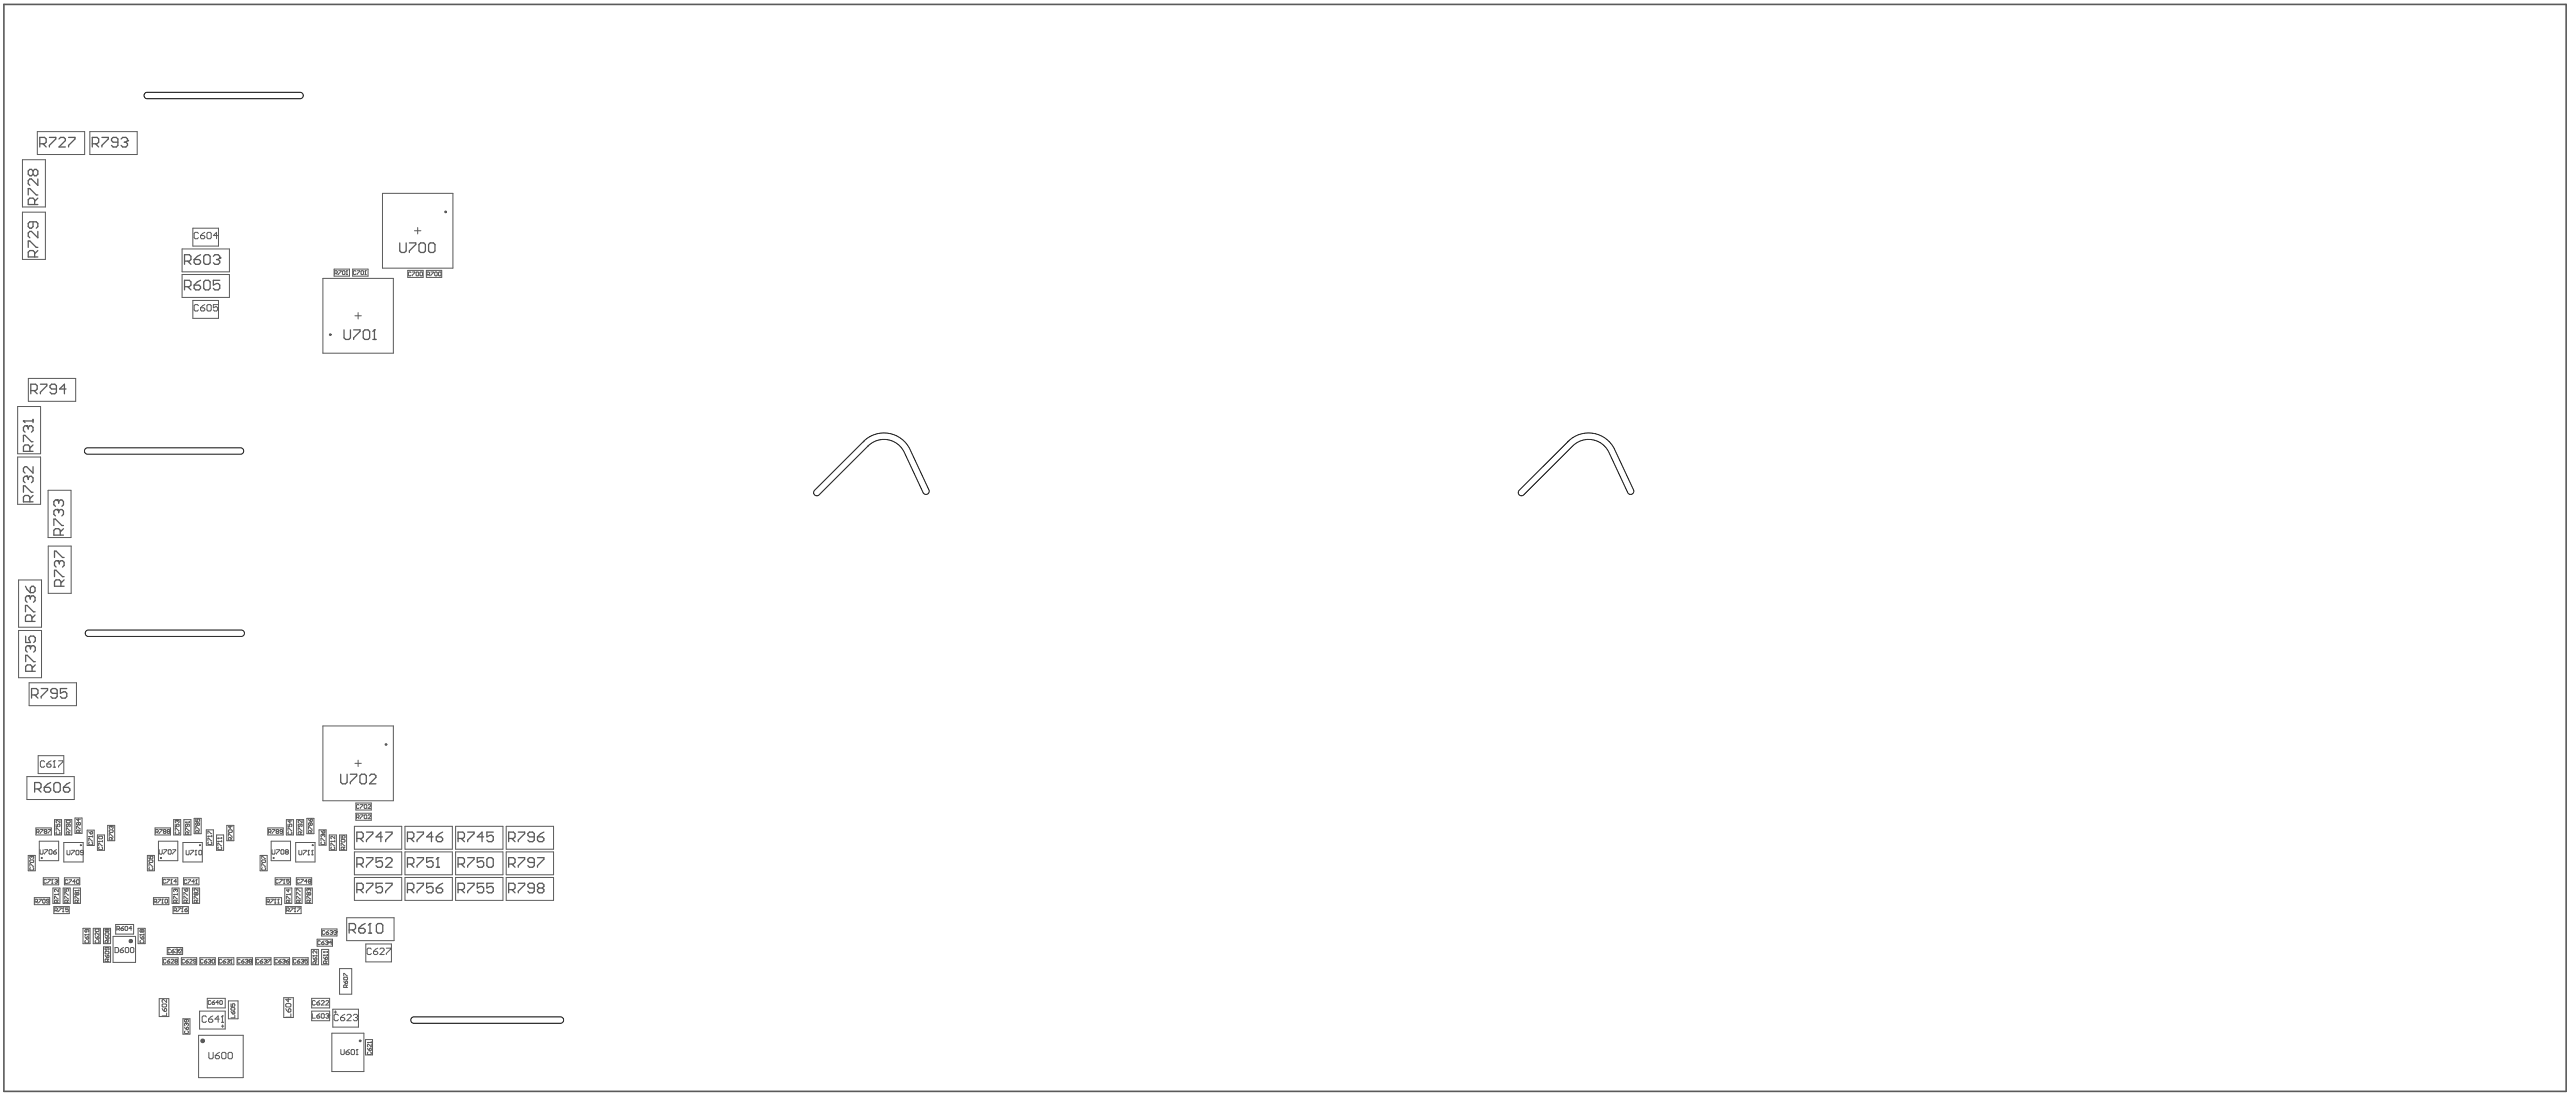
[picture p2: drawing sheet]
<svg xmlns="http://www.w3.org/2000/svg" width="1337mm" height="570mm" viewBox="0 0 1337 570" stroke-linecap="round" stroke-linejoin="round" font-family="sans-serif">
<path d="M2 2h1331v564h-1331z" fill="none" stroke="#5a5a5a" stroke-width=".85"/>
<g fill="none" stroke="#5a5a5a" stroke-width=".52">
<path d="M19 68h25v12h-25zM47 68h24v12h-24zM12 83h12v24h-12zM12 110h12v25h-12zM100 118h13v10h-13zM199 100h36v39h-36zM215 120h4M217 118v3M95 129h24v12h-24zM174 140h8v3h-8zM183 140h8v3h-8zM95 142h24v12h-24z"/>
<path d="M100 156h13v9h-13zM168 144h36v39h-36zM212 140h8v4h-8zM221 140h8v4h-8zM184 164h4M186 162v4M15 196h24v12h-24zM9 211h12v25h-12zM9 237h12v25h-12zM25 254h12v25h-12zM25 283h12v25h-12zM10 301h12v25h-12z"/>
<path d="M10 327h12v25h-12zM15 354h25v12h-25zM168 377h36v39h-36zM20 392h13v10h-13zM184 396h4M186 395v3M14 403h25v12h-25zM185 417h8v3h-8zM19 430h8v3h-8zM20 437h10v10h-10zM28 425h4v8h-4zM33 437h10v10h-10z"/>
<path d="M34 425h3v8h-3zM39 425h4v8h-4zM45 431h4v8h-4zM51 433h3v8h-3zM56 428h4v8h-4zM81 430h8v3h-8zM82 437h10v10h-10zM90 425h4v8h-4zM95 437h10v10h-10zM96 425h3v8h-3zM101 425h3v8h-3zM107 431h4v8h-4z"/>
<path d="M112 433h4v8h-4zM118 428h3v8h-3zM139 430h8v3h-8zM141 437h10v10h-10zM149 425h3v8h-3zM154 437h10v10h-10zM154 425h4v8h-4zM159 425h4v8h-4zM166 431h3v8h-3zM171 433h4v8h-4zM176 433h4v8h-4zM184 429h25v12h-25z"/>
<path d="M185 422h8v4h-8zM210 429h25v12h-25zM237 429h24v12h-24zM263 429h24v12h-24zM15 444h3v8h-3zM22 456h8v3h-8zM33 456h8v3h-8zM77 444h3v8h-3zM84 456h8v3h-8zM95 456h8v3h-8zM135 444h4v8h-4zM143 456h8v3h-8z"/>
<path d="M154 456h8v3h-8zM184 442h25v12h-25zM184 455h25v12h-25zM210 442h25v12h-25zM210 455h25v12h-25zM237 442h24v12h-24zM237 455h24v12h-24zM263 442h24v12h-24zM263 455h24v12h-24zM18 466h8v4h-8zM27 461h4v8h-4zM28 471h8v3h-8z"/>
<path d="M33 461h3v8h-3zM38 461h4v8h-4zM60 480h9v5h-9zM80 466h8v4h-8zM89 461h4v8h-4zM90 471h8v3h-8zM95 461h3v8h-3zM100 461h4v8h-4zM138 466h8v4h-8zM148 461h4v8h-4zM148 471h8v3h-8zM153 461h4v8h-4z"/>
<path d="M159 461h3v8h-3zM180 476h25v12h-25zM43 482h4v8h-4zM48 482h4v8h-4zM54 491h3v8h-3zM54 482h3v8h-3zM59 486h11v14h-11zM72 482h3v8h-3zM85 497h8v4h-8zM87 492h8v3h-8zM94 497h8v4h-8zM104 497h8v4h-8z"/>
<path d="M113 497h8v4h-8zM123 497h8v4h-8zM133 497h8v4h-8zM142 497h8v4h-8zM152 497h8v4h-8zM162 493h3v8h-3zM165 487h8v4h-8zM167 493h4v8h-4zM167 482h8v4h-8zM190 490h13v9h-13zM83 518h5v10h-5zM108 518h9v5h-9z"/>
<path d="M119 520h5v9h-5zM147 518h5v10h-5zM162 518h9v5h-9zM176 503h7v13h-7zM95 529h4v8h-4zM103 537h23v22h-23zM104 525h13v9h-13zM115 533h1M116 532v1M162 525h9v5h-9zM172 536h17v20h-17zM173 524h13v9h-13z"/>
<path d="M190 540h3v8h-3zM191 544l1 1M191 541h2M191 546v1h2l-1-1M192 544h1l-1 1zM193 541h.1M193 542v1l-2-1v1"/>
</g>
<circle cx="191" cy="541" r=".2" fill="#5a5a5a"/>
<path d="M177 434v1h1v-1h1v1M177 436h2v1h-1zM177 439v-1l2 1M179 440h.1M179 441l-1-1h-1v1h2M168 497l1 1M168 496h2M169 497h1v1h-1zM170 499h-1M170 495v1M169 500v-1h-1v1h2M191 541h.1" fill="none" stroke="#5a5a5a" stroke-width=".52"/>
<circle cx="168" cy="496" r=".2" fill="#5a5a5a"/>
<path d="M168 496h.1M168 494h2M170 494h.1" fill="none" stroke="#5a5a5a" stroke-width=".52"/>
<circle cx="168" cy="494" r=".2" fill="#5a5a5a"/>
<path d="M163 497l1 1M163 496h2M164 497l1 1h-1zM165 499l-1 1M165 496h.1M168 494h.1M164 500v-1h-1v1h2" fill="none" stroke="#5a5a5a" stroke-width=".52"/>
<circle cx="163" cy="496" r=".2" fill="#5a5a5a"/>
<g fill="none" stroke="#5a5a5a" stroke-width=".52">
<path d="M149 467v-2l2 2M149 464h2M150 469v-2l-1 1v1h2M151 467l-1 1M151 464v1M154 463v-2l2 2M154 465v-2l2 2M154 467v-2l2 2M155 469v-2l-1 1v1h2M156 467l-1 1M163 496h.1M165 493v2l-2-2v1v1"/>
<path d="M150 518v2l-2-1h3M148 521h3v1l-2 1zM148 524l2 1M150 524h1v1h-1zM151 526v2h-3"/>
</g>
<circle cx="149" cy="464" r=".2" fill="#5a5a5a"/>
<g fill="none" stroke="#5a5a5a" stroke-width=".52">
<path d="M113 439v-1l2 1M113 437h2M113 440v1h2v-1M115 436v1M136 446v-2l2 2M136 447l2-1v1l-2 1zM136 450v-2l2 2M136 450v2l2-1v-1M149 464v1M150 462v1l-1-1h2M120 521v1h1v-1h1v1M120 523h2v1h-2z"/>
<path d="M120 525l1 1M121 525h1v1h-1zM122 527v1h-2"/>
</g>
<circle cx="113" cy="437" r=".2" fill="#5a5a5a"/>
<path d="M113 437h.1M113 435h2M115 435h.1" fill="none" stroke="#5a5a5a" stroke-width=".52"/>
<circle cx="113" cy="435" r=".2" fill="#5a5a5a"/>
<path d="M113 435h.1M101 467v-2l2 2M102 464h-1v1l1-1M102 464h1l-1 1v-1M102 464h.1M102 469v-2l-1 1v1h2M103 461v2l-2-2v1v1M103 467l-1 1M96 533l1 1M96 535v1h2v-1M97 531h-1v1M97 533h1v1h-1z" fill="none" stroke="#5a5a5a" stroke-width=".52"/>
<circle cx="97" cy="531" r=".2" fill="#5a5a5a"/>
<g fill="none" stroke="#5a5a5a" stroke-width=".52">
<path d="M39 467v-2l2 2M39 462h2M40 464h-1v1l1-1M40 464h1v1l-1-1M40 464h.1M40 469v-2l-1 1v1h2M41 467l-1 1M41 462v1M96 465v-2l2 2M96 467v-2l2 2M96 461l1 2M97 462v-1l1 1-1 1z"/>
<path d="M97 469v-2l-1 1v1h2M98 467l-1 1M55 494h1l1 1h-2zM55 496l1 1M56 492v1h-1v-1h1v1M56 496l1 1h-1zM56 499v-1h-1v1h2M57 498h-1M97 531h.1M97 529v1h-1v-1h2v1M97 531v1M97 531h1v1"/>
</g>
<circle cx="39" cy="462" r=".2" fill="#5a5a5a"/>
<path d="M28 467v-2l2 2M28 464h2M30 469l-1-2-1 1v1h2M30 467v1M30 464v1M34 461v2h1v-2l1 1-1 1M34 465v-2l2 2M34 467v-2l2 2M35 469v-2l-1 1v1h2M36 467l-1 1M39 462v1" fill="none" stroke="#5a5a5a" stroke-width=".52"/>
<circle cx="28" cy="464" r=".2" fill="#5a5a5a"/>
<g fill="none" stroke="#5a5a5a" stroke-width=".52">
<path d="M108 436v-1l2 1M108 434h2M108 437v1h2v-1M110 434h.1M150 431v-1l2 1M150 428v1h1l-1-1h1v1M150 432v1h2l-1-1M151 426v1l-1-1h2M155 431v-1l2 1M156 428v1h-1v-1h2v1M156 433v-1h-1v1h2M157 426v1l-1-1h-1v1"/>
<path d="M157 432h-1M160 430v-1l2 1M160 425l1 1M161 427h-1l1 1M161 427h1v1h-1M161 425h1v1h-1zM161 427v1M162 432l-1-1h-1v1h2M162 431v1M28 464l1 1M30 462v1l-1-1h-1l1 1"/>
</g>
<circle cx="108" cy="434" r=".2" fill="#5a5a5a"/>
<g fill="none" stroke="#5a5a5a" stroke-width=".52">
<path d="M96 431v-1l2 1M96 427h2M97 428v1h-1l1-1h1v1M98 433l-1-1h-1v1h2M98 432h.1M98 426v1M102 425v1h1v-1h1l-1 1M102 430v-1l2 1M103 427h-1v1h1M103 427h1l-1 1M103 427v1M103 432v-1h-1v1h2"/>
<path d="M104 431l-1 1M108 434h.1M108 433v-2l2 2"/>
</g>
<circle cx="96" cy="427" r=".2" fill="#5a5a5a"/>
<path d="M96 427h1M73 486l1 1M73 485h2M73 488v1h2l-1-1M74 486l1 1h-1zM75 485v1" fill="none" stroke="#5a5a5a" stroke-width=".52"/>
<circle cx="73" cy="485" r=".2" fill="#5a5a5a"/>
<g fill="none" stroke="#5a5a5a" stroke-width=".52">
<path d="M46 437v-2l2 2M46 434h2M46 437v2l2-1v-1M48 434v1M55 486l1 1M55 484h1l1 1-2 1zM56 483h-1v1l1-1M56 486l1 1h-1zM56 483h1l-1 1v-1M56 483h.1M56 489v-1h-1v1h2M57 488l-1 1"/>
<path d="M73 485v1M74 483h-1v1h1M74 483h1l-1 1M74 483v1"/>
</g>
<circle cx="46" cy="434" r=".2" fill="#5a5a5a"/>
<g fill="none" stroke="#5a5a5a" stroke-width=".52">
<path d="M213 142h-1v1h1M214 141h1l-1 2M216 142h1v1h-1zM218 141l1 1v1h-1zM222 143h1v-1l-1-1v2M222 143h1M224 141h1l-1 2M226 142h1v1h-1zM228 141l1 1v1h-1zM186 418h-1v1h1M187 418h1l-1 2M189 418h1v2l-1-1z"/>
<path d="M191 418h1l-1 2h1M34 426h2v1h-1zM34 431v-1l2 1M35 428v1h-1l1-1h1v1M36 433l-1-1h-1v1h2M36 432h.1M40 430v-1l2 1M41 427h-1v1h1M41 427h1l-1 1M41 425v1l-1-1h2M41 427v1M41 432v-1h-1v1h2"/>
<path d="M42 431l-1 1M46 434v1M46 432l1 1M47 432h1v1h-1zM185 424h1v-1h-1v2M186 424v1M187 423h1l-1 2M189 423h1v2h-1zM191 423h1l-1 2h1M162 526v2h2M165 527h1v1h-1zM166 526l-1 1"/>
<path d="M167 527h1v1h-1zM169 527l1-1 1 1M174 525h1M174 525v1"/>
</g>
<circle cx="171" cy="527" r=".2" fill="#5a5a5a"/>
<path d="M169 483h-2l1 2h1M169 484h1l1 1h-1zM171 483l-2 1M171 483h1l1 1M164 520h-2l1 2 1-1M166 519l-1 2M167 520h1l-1 2h1M169 520h2l-2 2h2M165 521h1l-1 1zM170 527h.1M170 527v1h-1M171 527h-1" fill="none" stroke="#5a5a5a" stroke-width=".52"/>
<circle cx="173" cy="484" r=".2" fill="#5a5a5a"/>
<path d="M172 484h.1M172 484v1h-1M173 484h-1M173 483h1l1 1" fill="none" stroke="#5a5a5a" stroke-width=".52"/>
<circle cx="175" cy="484" r=".2" fill="#5a5a5a"/>
<path d="M174 142h1v-1h-1v2M175 142v1M176 141h1l-1 2M178 141h1v2l-1-1zM180 143h1M180 141v2M174 484h.1M174 484v1h-1M175 484h-1" fill="none" stroke="#5a5a5a" stroke-width=".52"/>
<circle cx="180" cy="141" r=".2" fill="#5a5a5a"/>
<path d="M180 141h.1M134 498h-1v2h1M135 499h1v1h-1zM136 498l-1 1M137 498h1v1" fill="none" stroke="#5a5a5a" stroke-width=".52"/>
<circle cx="138" cy="499" r=".2" fill="#5a5a5a"/>
<path d="M138 499h.1M138 499v1h-1M139 498h1l-1 2M144 498h-1v2h1M145 499h1v1h-1zM146 498l-1 1M147 498h1v1" fill="none" stroke="#5a5a5a" stroke-width=".52"/>
<circle cx="148" cy="499" r=".2" fill="#5a5a5a"/>
<path d="M149 473h1v-1l-1-1v2M150 473h.1M151 471h1l-1 2M153 473h1M153 471v2M147 499h1M148 499v1h-1M148 499h.1M149 499h1v1h-1zM150 498l-1 1" fill="none" stroke="#5a5a5a" stroke-width=".52"/>
<circle cx="153" cy="471" r=".2" fill="#5a5a5a"/>
<path d="M145 457h-2v1h2M145 456h2l-2 2M147 458h1M148 456v2M153 471v1M155 471h1l-1 2" fill="none" stroke="#5a5a5a" stroke-width=".52"/>
<circle cx="148" cy="456" r=".2" fill="#5a5a5a"/>
<g fill="none" stroke="#5a5a5a" stroke-width=".52">
<path d="M139 432h1l1-1h-2v2M140 432l1 1M141 431h2l-2 2M144 432v-1h1l-1 1M144 432v1l1-1h-1M144 432h.1M147 432h-1v-1h1v1h-2M148 456l-1 1M150 456h-1v1h1v1h-1M105 498h-1v2h1M106 499h1v1h-1zM107 498l-1 1"/>
<path d="M108 498h1v1M109 520h-1v1h1M111 519l-1 1M114 520h1v1h-1zM110 520h1v1h-1zM113 520h-1l1-1v2"/>
</g>
<circle cx="109" cy="499" r=".2" fill="#5a5a5a"/>
<path d="M109 499h.1M109 499v1h-1M110 498h1v2h-1zM115 498h-1v2h1M116 499h1v1h-1zM117 498l-1 1M118 498h1v1" fill="none" stroke="#5a5a5a" stroke-width=".52"/>
<circle cx="119" cy="499" r=".2" fill="#5a5a5a"/>
<path d="M118 499h1M119 499v1h-1M119 499h.1M120 500h.1M120 498v2" fill="none" stroke="#5a5a5a" stroke-width=".52"/>
<circle cx="120" cy="498" r=".2" fill="#5a5a5a"/>
<g fill="none" stroke="#5a5a5a" stroke-width=".52">
<path d="M86 498h-1v2h1M87 499h1v1h-1zM88 498l-1 1M89 493h-2l1 2 1-1M89 498h1l-1 2h1M89 494h1h1l-1 1zM91 493l-2 1M91 499v-1h1v1M91 499v1h1v-1M91 499h1M91 493h1h1M96 498h-1v2h1"/>
<path d="M97 499h1v1h-1zM98 498l-1 1M99 498h1l-1 2h1M102 499h-2l1-1h1v2h-2M120 498h.1"/>
</g>
<circle cx="93" cy="493" r=".2" fill="#5a5a5a"/>
<path d="M90 473h1l1-1-2-1v2M91 473h1M92 471h2l-2 2M94 473h1M95 471v2M92 494h.1M92 494v1l-1-1M93 493l-1 1M93 493h2l-2 2h2" fill="none" stroke="#5a5a5a" stroke-width=".52"/>
<circle cx="95" cy="471" r=".2" fill="#5a5a5a"/>
<path d="M86 457h-1v1h1M87 456h1l-1 2M89 458h.1M89 456v2M95 471l-1 1M96 472h1v1h-1zM97 471l-1 1" fill="none" stroke="#5a5a5a" stroke-width=".52"/>
<circle cx="89" cy="456" r=".2" fill="#5a5a5a"/>
<g fill="none" stroke="#5a5a5a" stroke-width=".52">
<path d="M81 432h1v-1h-1v2M82 432v1M83 431h1l-1 2M85 432v-1h1v1M85 432v1l1-1M85 432h1M87 432v-1h1v1M87 432v1l1-1M87 432h1M89 456v1M92 457h-2l1-1v2M28 473h1l1-1-2-1v2"/>
<path d="M29 473h1M30 471h2l-2 2M32 473h1M33 471v2M60 492h2l-1 2h-1zM62 493h2v1h-1zM64 492l-2 1M65 492h1h1l-1 2h-1zM68 492h1v2h-1z"/>
</g>
<circle cx="33" cy="471" r=".2" fill="#5a5a5a"/>
<path d="M24 457h-1v1h1M25 456h1l-1 2M27 458h.1M27 456v2M35 457h-1v1h1M36 457h1l-1 2M39 458h-1l1-1v2M40 457h1v2l-1-1zM33 471l-1 1M35 471h-1v1h1v1h-1" fill="none" stroke="#5a5a5a" stroke-width=".52"/>
<circle cx="27" cy="456" r=".2" fill="#5a5a5a"/>
<path d="M27 456v1M28 457l1-1 1 1" fill="none" stroke="#5a5a5a" stroke-width=".52"/>
<circle cx="30" cy="457" r=".2" fill="#5a5a5a"/>
<path d="M29 457h.1M29 457v1h-1M30 457h-1" fill="none" stroke="#5a5a5a" stroke-width=".52"/>
<path d="M212 448h2h1v-2l-1-1h-2v5M213 448l2 2M217 445h3v1l-3 3v1M225 445h-3v3l1-1 2 1v1l-1 1h-2v-1M227 450h1M227 445v5" fill="none" stroke="#5a5a5a" stroke-width=".67"/>
<circle cx="227" cy="445" r=".3" fill="#5a5a5a"/>
<path d="M185 448h3h1v-2l-1-1h-3v5M187 448l2 2M190 445h4v1l-4 3v1M199 445h-4v3l2-1 2 1v1l-1 1h-2l-1-1M200 446l1-1h2l1 1v1l-4 3h4M227 445v1" fill="none" stroke="#5a5a5a" stroke-width=".67"/>
<path d="M166 489h-1v1h1M167 489h1v1h-1zM168 488l-1 1M169 489l1-1v1M193 493l-1-1-1 1v2h2M194 494h2v1h-1zM196 492l-2 2M197 493l1-1 2 1-3 2h3M201 492h2l-2 3" fill="none" stroke="#5a5a5a" stroke-width=".52"/>
<circle cx="170" cy="489" r=".2" fill="#5a5a5a"/>
<path d="M159 467v-2l2 2M160 461l-1 1 1 1M160 464h-1l1 1v-1M160 464h1v1l-1-1M160 464h.1M161 469l-1-2-1 1v1h2M161 467v1M170 489h.1M170 489v1h-1M172 489h-1l1-1v2" fill="none" stroke="#5a5a5a" stroke-width=".52"/>
<circle cx="160" cy="461" r=".2" fill="#5a5a5a"/>
<path d="M172 439v-1l2 1M172 437h2M172 440v1h2v-1M174 436v1M160 461v1M160 462h.1M160 462h1v1" fill="none" stroke="#5a5a5a" stroke-width=".52"/>
<circle cx="172" cy="437" r=".2" fill="#5a5a5a"/>
<path d="M172 437h.1M174 434v1l-1-1h-1v1M139 468h1v-1h-1v2M139 468l1 1M141 467h1l-1 2M143 469h.1M143 467v2" fill="none" stroke="#5a5a5a" stroke-width=".52"/>
<circle cx="143" cy="467" r=".2" fill="#5a5a5a"/>
<path d="M143 467h.1M144 469h1M145 467v2" fill="none" stroke="#5a5a5a" stroke-width=".52"/>
<circle cx="145" cy="467" r=".2" fill="#5a5a5a"/>
<g fill="none" stroke="#5a5a5a" stroke-width=".52">
<path d="M141 441l1 2h1v-2M144 441h1l-1 2M146 441h1v2h-1zM149 442v1h1l-1-1M149 442v-1h1l-1 1M149 442h.1M145 467h-1M107 528v-1l-2 1v2l1 1 1-1M108 529h2l1 1-2 1zM111 527l-3 2M114 529h-2l1-2v4M115 531h1"/>
<path d="M116 527v4M108 546v3l1 1 2-1v-3M112 548h1l1 1-2 1zM114 546l-2 2M115 547l1-1 1 1v2v1l-2-1zM118 547l1-1 2 1v2l-1 1-2-1z"/>
</g>
<circle cx="116" cy="527" r=".2" fill="#5a5a5a"/>
<path d="M80 468h1v-1h-1v2M81 468v1M82 467h1l-1 2M84 469h1M84 467v2M87 519v1l-2-1h-1l1 1M84 522l2-1 1 1-2 1zM84 523l1 2M85 524l1-1 1 2h-2zM87 526v1h-3M116 527l-1 1" fill="none" stroke="#5a5a5a" stroke-width=".52"/>
<circle cx="84" cy="467" r=".2" fill="#5a5a5a"/>
<path d="M84 467h.1M86 467h1v2l-1-1zM90 467v-2l2 2M90 464h2M92 469l-1-2-1 1v1h2M92 467v1M92 464v1" fill="none" stroke="#5a5a5a" stroke-width=".52"/>
<circle cx="90" cy="464" r=".2" fill="#5a5a5a"/>
<path d="M90 464l1 1M91 462h-1l1 1" fill="none" stroke="#5a5a5a" stroke-width=".52"/>
<circle cx="91" cy="462" r=".2" fill="#5a5a5a"/>
<g fill="none" stroke="#5a5a5a" stroke-width=".52">
<path d="M51 439v-1l2 1M51 437h2M52 440v1h1v-1M53 436v1M77 444v2h1v-2l1 1v1M77 447l2-1v1l-1 1zM77 450v-2l2 2M78 450v2l1-1v-1M83 441v2h1v-2M85 441h2l-2 2M87 441h2v2h-2zM90 441h1l-1 2"/>
<path d="M91 462h.1M91 462h1v1M61 482h1v-1h-1v2M61 482l1 1M63 482h1v1h-1zM64 481l-1 1M65 481h1v2h-1zM68 482h-1l1-1v2"/>
</g>
<circle cx="51" cy="437" r=".2" fill="#5a5a5a"/>
<path d="M51 437h1M52 434h1v1h-1zM15 450v-2l2 2M16 450v2h1v-2M16 446h1v1l-1 1zM16 444l-1 1 1 1M35 441v3l1-1v-2M37 441h2l-2 3M39 442h2v2l-2-1zM43 443h-1v-2l1 1v1h-1" fill="none" stroke="#5a5a5a" stroke-width=".52"/>
<circle cx="16" cy="444" r=".2" fill="#5a5a5a"/>
<path d="M16 444v1M16 445h.1M16 445h1v1" fill="none" stroke="#5a5a5a" stroke-width=".52"/>
<path d="M15 335l-2 1v2h1M13 343v-3h1l3 3h1M17 348v-2l-1-1h-2l-1 1v2h5M18 345l-1 2" fill="none" stroke="#5a5a5a" stroke-width=".67"/>
<circle cx="15" cy="335" r=".3" fill="#5a5a5a"/>
<path d="M13 318v-4h1l3 4h1M15 309l-2 1v2l1 1M18 319l-1 2M13 330v4h3l-1-2 1-2h1l1 1v2l-1 1M15 335l1 1M16 336v1M16 336l1-1 1 1v2h-1M17 323v-3l-1-1h-2l-1 1v3h5" fill="none" stroke="#5a5a5a" stroke-width=".67"/>
<circle cx="15" cy="309" r=".3" fill="#5a5a5a"/>
<path d="M12 229v-3h1l3 3h1M14 221l-2 1v1l1 1M15 234v-2v-1h-2l-1 1v2h5M17 231l-2 2M13 304l3 4M15 309l1 1M16 305l1-1 1 1v2l-1 1h-1zM16 310v1M16 310l1-1 1 1v2l-1 1" fill="none" stroke="#5a5a5a" stroke-width=".67"/>
<circle cx="14" cy="221" r=".3" fill="#5a5a5a"/>
<path d="M12 219h5M17 218v1M14 221l1 1M15 222v1M15 222v-1l2 1v1l-1 1" fill="none" stroke="#5a5a5a" stroke-width=".67"/>
<circle cx="12" cy="219" r=".3" fill="#5a5a5a"/>
<g fill="none" stroke="#5a5a5a" stroke-width=".67">
<path d="M17 89l-1-1-1 1v1v1l2-1M17 89l1-1 2 1v1l-1 1-2-1M17 89v1M20 93v3l-4-3-1 1v1v1M15 101v-3l4 3h1M17 115v3h-1h-1v-2v-1h4l1 1v2h-1M18 106v-2l-1-1h-2v1v2h5M20 103l-2 2M15 128v-3l4 3h1M18 133v-2l-1-1h-2v1v2h5M20 120v3l-4-3h-1v1v2M20 130l-2 2"/>
<path d="M12 219h1M185 435h3l1-1v-1l-1-1h-3v5M187 435l2 2M190 432h4v1l-4 3v1M199 434h-4l3-2v5M200 432h4v1l-4 3v1M212 435h2l1-1v-1l-1-1h-2v5M213 435l2 2M217 432h3v1l-3 3v1M225 434h-3l2-2v5M227 434h2l1 2-1 1h-2v-1zM230 432l-3 2"/>
<path d="M190 458h4v1l-4 4M199 458h-4v3l2-1 2 1v2h-1h-2h-1M200 458h4v1l-4 4M217 458h3v1l-3 4M225 458h-3v3l1-1 2 1v2h-1h-2M230 458l-3 3M185 462h3l1-1v-2l-1-1h-3v5M187 462l2 1M212 462h2l1-1v-2l-1-1h-2v5M213 462l2 1M227 461h2l1 2h-1h-2z"/>
</g>
<path d="M167 436v-1l2 1M167 437v1h1v-1M167 433v1M179 507v-2l2 2M179 508l1-1 1 1-2 1zM179 509l1 2M180 510v-1l1 1-1 1zM180 513v-2l-1 1v1h2M181 511l-1 1" fill="none" stroke="#5a5a5a" stroke-width=".52"/>
<circle cx="167" cy="433" r=".2" fill="#5a5a5a"/>
<g fill="none" stroke="#5a5a5a" stroke-width=".52">
<path d="M91 431v-1l2 1M91 428v1h1v-1h1v1M91 432v1h2v-1M92 426h-1v1M119 431h1l1 1h-2zM119 434v-1l2 1M120 429v1l-1-1h2M120 436v-1h-1v1h2M121 435h-1M167 431l1 1M167 433h1M168 431l1 1h-1z"/>
<path d="M168 433v1M168 433h1l-1 1"/>
</g>
<circle cx="92" cy="426" r=".2" fill="#5a5a5a"/>
<path d="M57 434v-1l2 1M57 431h1l1 1h-2zM57 429v1M58 436v-1h-1v1h2M59 435h-1M92 426h.1M92 426h1v1M49 483l2-1v1l-1 1zM49 486l1 1M50 488v1h1v-1M50 486h1v1h-1zM51 484v2l-1-2-1 1 1 1" fill="none" stroke="#5a5a5a" stroke-width=".52"/>
<circle cx="57" cy="429" r=".2" fill="#5a5a5a"/>
<path d="M57 429h1M58 429h.1M58 429h1l-1 1M44 486l1 1M44 485h2M44 488v1h2v-1M45 486h1v1h-1zM46 485v1" fill="none" stroke="#5a5a5a" stroke-width=".52"/>
<circle cx="44" cy="485" r=".2" fill="#5a5a5a"/>
<path d="M29 428v1h1v-1h1v1M29 431v-1l2 1M29 432v1h2v-1M31 426v1l-1-1h-1v1M44 485v1M45 483v1h-1v-1h2v1" fill="none" stroke="#5a5a5a" stroke-width=".52"/>
<path d="M28 299v-3h1l3 3h1M30 291l-2 1v2h1M32 304v-2l-1-1h-2l-1 1v2h5M33 301l-1 2" fill="none" stroke="#5a5a5a" stroke-width=".67"/>
<circle cx="30" cy="291" r=".3" fill="#5a5a5a"/>
<path d="M28 273v-4h1l3 4h1M30 264l-2 1v2l1 1M31 278v-3l-1-1h-1l-1 1v3h5M33 274l-2 2M28 289v-3h1l3 3h1M30 291l1 1M31 292v1M31 292l1-1 1 1v2h-1" fill="none" stroke="#5a5a5a" stroke-width=".67"/>
<circle cx="30" cy="264" r=".3" fill="#5a5a5a"/>
<path d="M30 259l-2 1v2l1 1M30 264v1M30 265v1M30 265l1-1 2 1v2l-1 1" fill="none" stroke="#5a5a5a" stroke-width=".67"/>
<circle cx="30" cy="259" r=".3" fill="#5a5a5a"/>
<path d="M12 256v-4h1l3 4h1M14 247l-2 1v2l1 1M17 257l-2 2M30 259v1M15 260v-2v-1h-2l-1 1v2h5M30 260v1M30 260l1-1 2 1v2l-1 1" fill="none" stroke="#5a5a5a" stroke-width=".67"/>
<circle cx="14" cy="247" r=".3" fill="#5a5a5a"/>
<path d="M14 247l1 1M15 248v1M15 248v-1l2 1v2l-1 1M17 242v4l-3-4-2 1v2l1 1" fill="none" stroke="#5a5a5a" stroke-width=".67"/>
<path d="M177 545v2h2v-2M180 546h1v1h-1zM181 545l-1 1M182 545h1h1v2h-2zM185 547h1M185 545v2" fill="none" stroke="#5a5a5a" stroke-width=".52"/>
<circle cx="185" cy="545" r=".2" fill="#5a5a5a"/>
<path d="M125 498h-2v2h2M125 499h1l1 1h-1zM127 498l-2 1M127 498h1l1 1M185 545h.1" fill="none" stroke="#5a5a5a" stroke-width=".52"/>
<circle cx="129" cy="499" r=".2" fill="#5a5a5a"/>
<path d="M128 499h.1M128 499v1h-1M129 499h-1M130 499h.1M130 499v1h1l-1-1M130 499v-1h1l-1 1M154 498h-2l1 2h1M154 499h1l1 1h-1zM156 498l-2 1M156 498h1l1 1" fill="none" stroke="#5a5a5a" stroke-width=".52"/>
<circle cx="158" cy="499" r=".2" fill="#5a5a5a"/>
<path d="M97 457h-1v1h1M98 457h1l-1 2M101 458h-1l1-1v2M102 459h.1M102 457v2M157 499h.1M157 499v1h-1M158 499h-1M160 498h-2v1h2l-1 1h-1" fill="none" stroke="#5a5a5a" stroke-width=".52"/>
<circle cx="102" cy="457" r=".2" fill="#5a5a5a"/>
<path d="M185 141h-1v1h1M185 141h2l-2 2M187 141h2l-1 2-1-1zM189 143h1M190 141v2M102 457h.1M156 457h-2v1h2M156 456h2l-2 2M160 457h-2l1-1v2M161 457v-1l1 1h-1M161 457v1h1l-1-1M161 457h.1" fill="none" stroke="#5a5a5a" stroke-width=".52"/>
<circle cx="190" cy="141" r=".2" fill="#5a5a5a"/>
<path d="M190 141h-1" fill="none" stroke="#5a5a5a" stroke-width=".52"/>
<path d="M96 136h2l1-1v-2l-1-1h-2v5M98 136l1 1M101 135h2l1 1-1 1h-1l-1-1zM104 132l-3 3M106 133l1-1h1l1 1v3l-1 1h-1l-1-1zM111 133l1-1h1l1 2" fill="none" stroke="#5a5a5a" stroke-width=".67"/>
<circle cx="114" cy="134" r=".3" fill="#5a5a5a"/>
<path d="M112 135h1M113 135l1 1-1 1h-1l-1-1M114 134l-1 1" fill="none" stroke="#5a5a5a" stroke-width=".67"/>
<g fill="none" stroke="#5a5a5a" stroke-width=".52">
<path d="M103 121h-1h-1v2v1l2-1M104 122h2v1l-1 1zM106 121l-2 1M107 121h1h2v2l-1 1-2-1zM113 122h-2l1-1v3M23 395h-2v3h1h1M24 397h2l1 1h-2zM27 395l-3 2M28 398h1M28 395v3M19 432h1v-1h-1v2M20 432v1"/>
<path d="M21 431h1l-1 2M23 432v-1h1v1M23 432v1l1-1M23 432h1M25 431h1l-1 2"/>
</g>
<circle cx="28" cy="395" r=".2" fill="#5a5a5a"/>
<path d="M28 395h.1M30 395h3l-3 3M176 527l-1-1-1 1v2v1l2-1M177 528h2v1l-2 1zM179 526l-2 2M180 527l1-1 1 1-2 3h2M184 527l1-1 1 2" fill="none" stroke="#5a5a5a" stroke-width=".52"/>
<g fill="none" stroke="#5a5a5a" stroke-width=".67">
<path d="M208 126v4v1h2l1-1v-4M213 126h3v1l-3 3v1M218 127v-1h2l1 1v3l-1 1h-2v-1zM223 127v-1h2l1 1v3l-1 1h-2v-1zM238 448h2h1v-2l-1-1h-2v5M240 448l1 2M243 445h3v1l-3 3v1M251 445h-3v3l2-1 1 1v1l-1 1h-1l-1-1M253 446l1-1h1l1 1v3l-1 1h-1l-1-1zM264 448h3h1v-2l-1-1h-3v5M266 448l2 2M269 445h3v1l-3 3v1"/>
<path d="M277 448h-2l-1-1 1-2h2v1v3v1h-2l-1-1M279 445h3v1l-3 3v1"/>
</g>
<circle cx="186" cy="528" r=".2" fill="#5a5a5a"/>
<path d="M97 441v3l1-1v-2M99 441h2l-2 3M101 444h1M102 441v3M185 528h.1M185 528l1 1-1 1-1-1M186 528h-1" fill="none" stroke="#5a5a5a" stroke-width=".52"/>
<circle cx="102" cy="441" r=".2" fill="#5a5a5a"/>
<path d="M102 441l-1 1M103 442h2l-1 2-1-1zM155 441l1 3 1-1v-2M158 441h1l-1 3M160 444h1M160 441v3" fill="none" stroke="#5a5a5a" stroke-width=".52"/>
<circle cx="160" cy="441" r=".2" fill="#5a5a5a"/>
<path d="M160 441v1M162 444h1M162 441v3" fill="none" stroke="#5a5a5a" stroke-width=".52"/>
<circle cx="162" cy="441" r=".2" fill="#5a5a5a"/>
<path d="M162 441v1" fill="none" stroke="#5a5a5a" stroke-width=".52"/>
<path d="M179 171v4l1 1h1l1-1v-4M184 171h3v1l-3 3v1M189 172v-1h2l1 1v3l-1 1h-2v-1zM194 176h1M194 171v5" fill="none" stroke="#5a5a5a" stroke-width=".67"/>
<circle cx="194" cy="171" r=".3" fill="#5a5a5a"/>
<g fill="none" stroke="#5a5a5a" stroke-width=".67">
<path d="M21 75h2l1-1v-2l-1-1h-2v5M22 75l2 1M26 71h3v1l-3 3v1M31 72v-1h2l1 1v1l-3 3h3M36 71h3v1l-3 3v1M48 75h2l1-1v-2l-1-1h-2v5M50 75l1 1M53 71h3v1l-3 3v1M61 74h-2l-1-1 1-2h1l1 1v3l-1 1h-1l-1-1M63 72l1-1h1l1 2M96 149h2l1-1v-2l-1-1h-2v5M98 149l1 1"/>
<path d="M101 148h2l1 2h-1h-1h-1zM104 145l-3 3M106 146l1-1h1l1 1v4h-1h-1h-1zM114 145h-3v3l1-1 2 1v2h-1h-1h-1M194 171v1M21 199h3v1l-3 4M16 203h2l1-1v-2l-1-1h-2v5M18 203l1 1M29 202h-2l-1-1 1-2h1l1 1v4h-1h-1h-1M34 202h-3l2-3v5M21 357h4v1l-4 4M30 360h-3l-1-1 1-2h2l1 1v4h-1h-2h-1"/>
<path d="M35 357h-4v3l3-1 1 1v2h-1h-2h-1M16 361h3l1-1v-2l-1-1h-3v5M18 361l2 1M18 410h2l1-1v-2l-1-1h-2v5M20 410l1 1M23 409h2l1 1-1 1h-1l-1-1zM26 406l-3 3M28 407l1-1h1l1 1v3l-1 1h-1l-1-1zM33 409h2l1 1-1 1h-1l-1-1zM36 406l-3 3"/>
</g>
<g fill="none" stroke="#5a5a5a" stroke-width=".52">
<path d="M103 159l-1-1-1 1v2h2M104 160h2v1h-1zM106 158l-2 2M107 159l1-1 2 1v2h-1h-2zM113 158h-2v2l1-1 1 2h-1h-1M21 441v2h1v-2M23 441h2l-2 2M25 441h2v2h-2zM28 442h1v1h-1zM29 441l-1 1M18 468h1v-1h-1v2M19 468v1"/>
<path d="M20 467h1l-1 2M22 467h1v2l-1-1zM25 468h-1v-1h1v1h-1"/>
</g>
<circle cx="66" cy="73" r=".3" fill="#5a5a5a"/>
<g fill="none" stroke="#5a5a5a" stroke-width=".67">
<path d="M65 74h.1M65 74l1 1-1 1h-1l-1-1M66 73l-1 1M177 402v4l1 1h1l1-1v-4M182 402h3v1l-3 3v1M187 403l1-1h1l1 1v3l-1 1h-1l-1-1zM192 403l1-1h1l1 1v1l-3 3h3M238 435h2l1-1v-1l-1-1h-2v5M240 435l1 2M243 432h3v1l-3 3v1M251 434h-3l2-2v5M256 432h-3v2h2h1v2l-1 1h-1l-1-1"/>
<path d="M264 435h3l1-1v-1l-1-1h-3v5M266 435l2 2M269 432h3v1l-3 3v1M277 434h-2h-1l1-2h2v1v3v1h-2l-1-1M279 434h3v2v1h-2l-1-1zM282 432l-3 2M243 458h3v1l-3 4M251 458h-3v3l2-1 1 1v2h-1h-1h-1M256 458h-3v3l2-1 1 1v2h-1h-1h-1M269 458h3v1l-3 4M190 479l-4 3M192 479v5"/>
<path d="M238 462h2l1-1v-2l-1-1h-2v5M240 462l1 1M264 462h3l1-1v-2l-1-1h-3v5M266 462l2 1M277 461h-2l-1-1 1-2h2v1v4h-2h-1M280 461l-1-1 1-2h2v1v2M280 461l-1 1 1 1h2v-2M280 461h2M181 483h3l1-1v-2l-1-1h-3v5M183 483l2 1M186 482h3l1 2h-1h-2h-1zM191 484h2"/>
</g>
<circle cx="192" cy="479" r=".3" fill="#5a5a5a"/>
<g fill="none" stroke="#5a5a5a" stroke-width=".67">
<path d="M192 479l-1 1M195 480l1-1h2l1 1v4h-1h-2h-1z"/>
<circle cx="231" cy="110" r=".4"/>
<circle cx="172" cy="174" r=".4"/>
<circle cx="200" cy="386" r=".4"/>
<circle cx="42" cy="439" r=".2"/>
<circle cx="104" cy="439" r=".2"/>
<circle cx="162" cy="439" r=".2"/>
<circle cx="22" cy="445" r=".2"/>
<circle cx="84" cy="445" r=".2"/>
<circle cx="142" cy="445" r=".2"/>
<circle cx="187" cy="540" r=".4"/>
</g>
<g fill="none" stroke="#5a5a5a" stroke-width="1.7">
<circle cx="68" cy="488" r=".3"/>
<circle cx="105" cy="540" r=".4"/>
</g>
<path d="M75 49l1-1h80a1.7 1.7 0 0 1 2 2 1.7 1.7 0 0 1-2 1h-80h-1zM44 233l1-1h80a1.7 1.7 0 0 1 2 2 1.7 1.7 0 0 1-2 2h-80l-1-2zM423 255l26-26a15 15 0 0 1 24 4l9 21a1.7 1.7 0 0 1 0 2 1.7 1.7 0 0 1-3 0l-9-21a12 12 0 0 0-19-4l-26 26a1.7 1.7 0 0 1-2 0 1.7 1.7 0 0 1 0-2zM789 255l25-26a15 15 0 0 1 25 4l9 21a1.7 1.7 0 0 1 0 2 1.7 1.7 0 0 1-3 0l-9-21a12 12 0 0 0-19-4l-26 26a1.7 1.7 0 0 1-2 0 1.7 1.7 0 0 1 0-2zM45 328l1-1h79a1.7 1.7 0 0 1 2 2 1.7 1.7 0 0 1-2 1h-79h-1zM214 529l1-1h76a1.7 1.7 0 0 1 2 1 1.7 1.7 0 0 1-2 2h-76l-2-1z" fill="none" stroke="#000" stroke-width=".52"/>
</svg>
